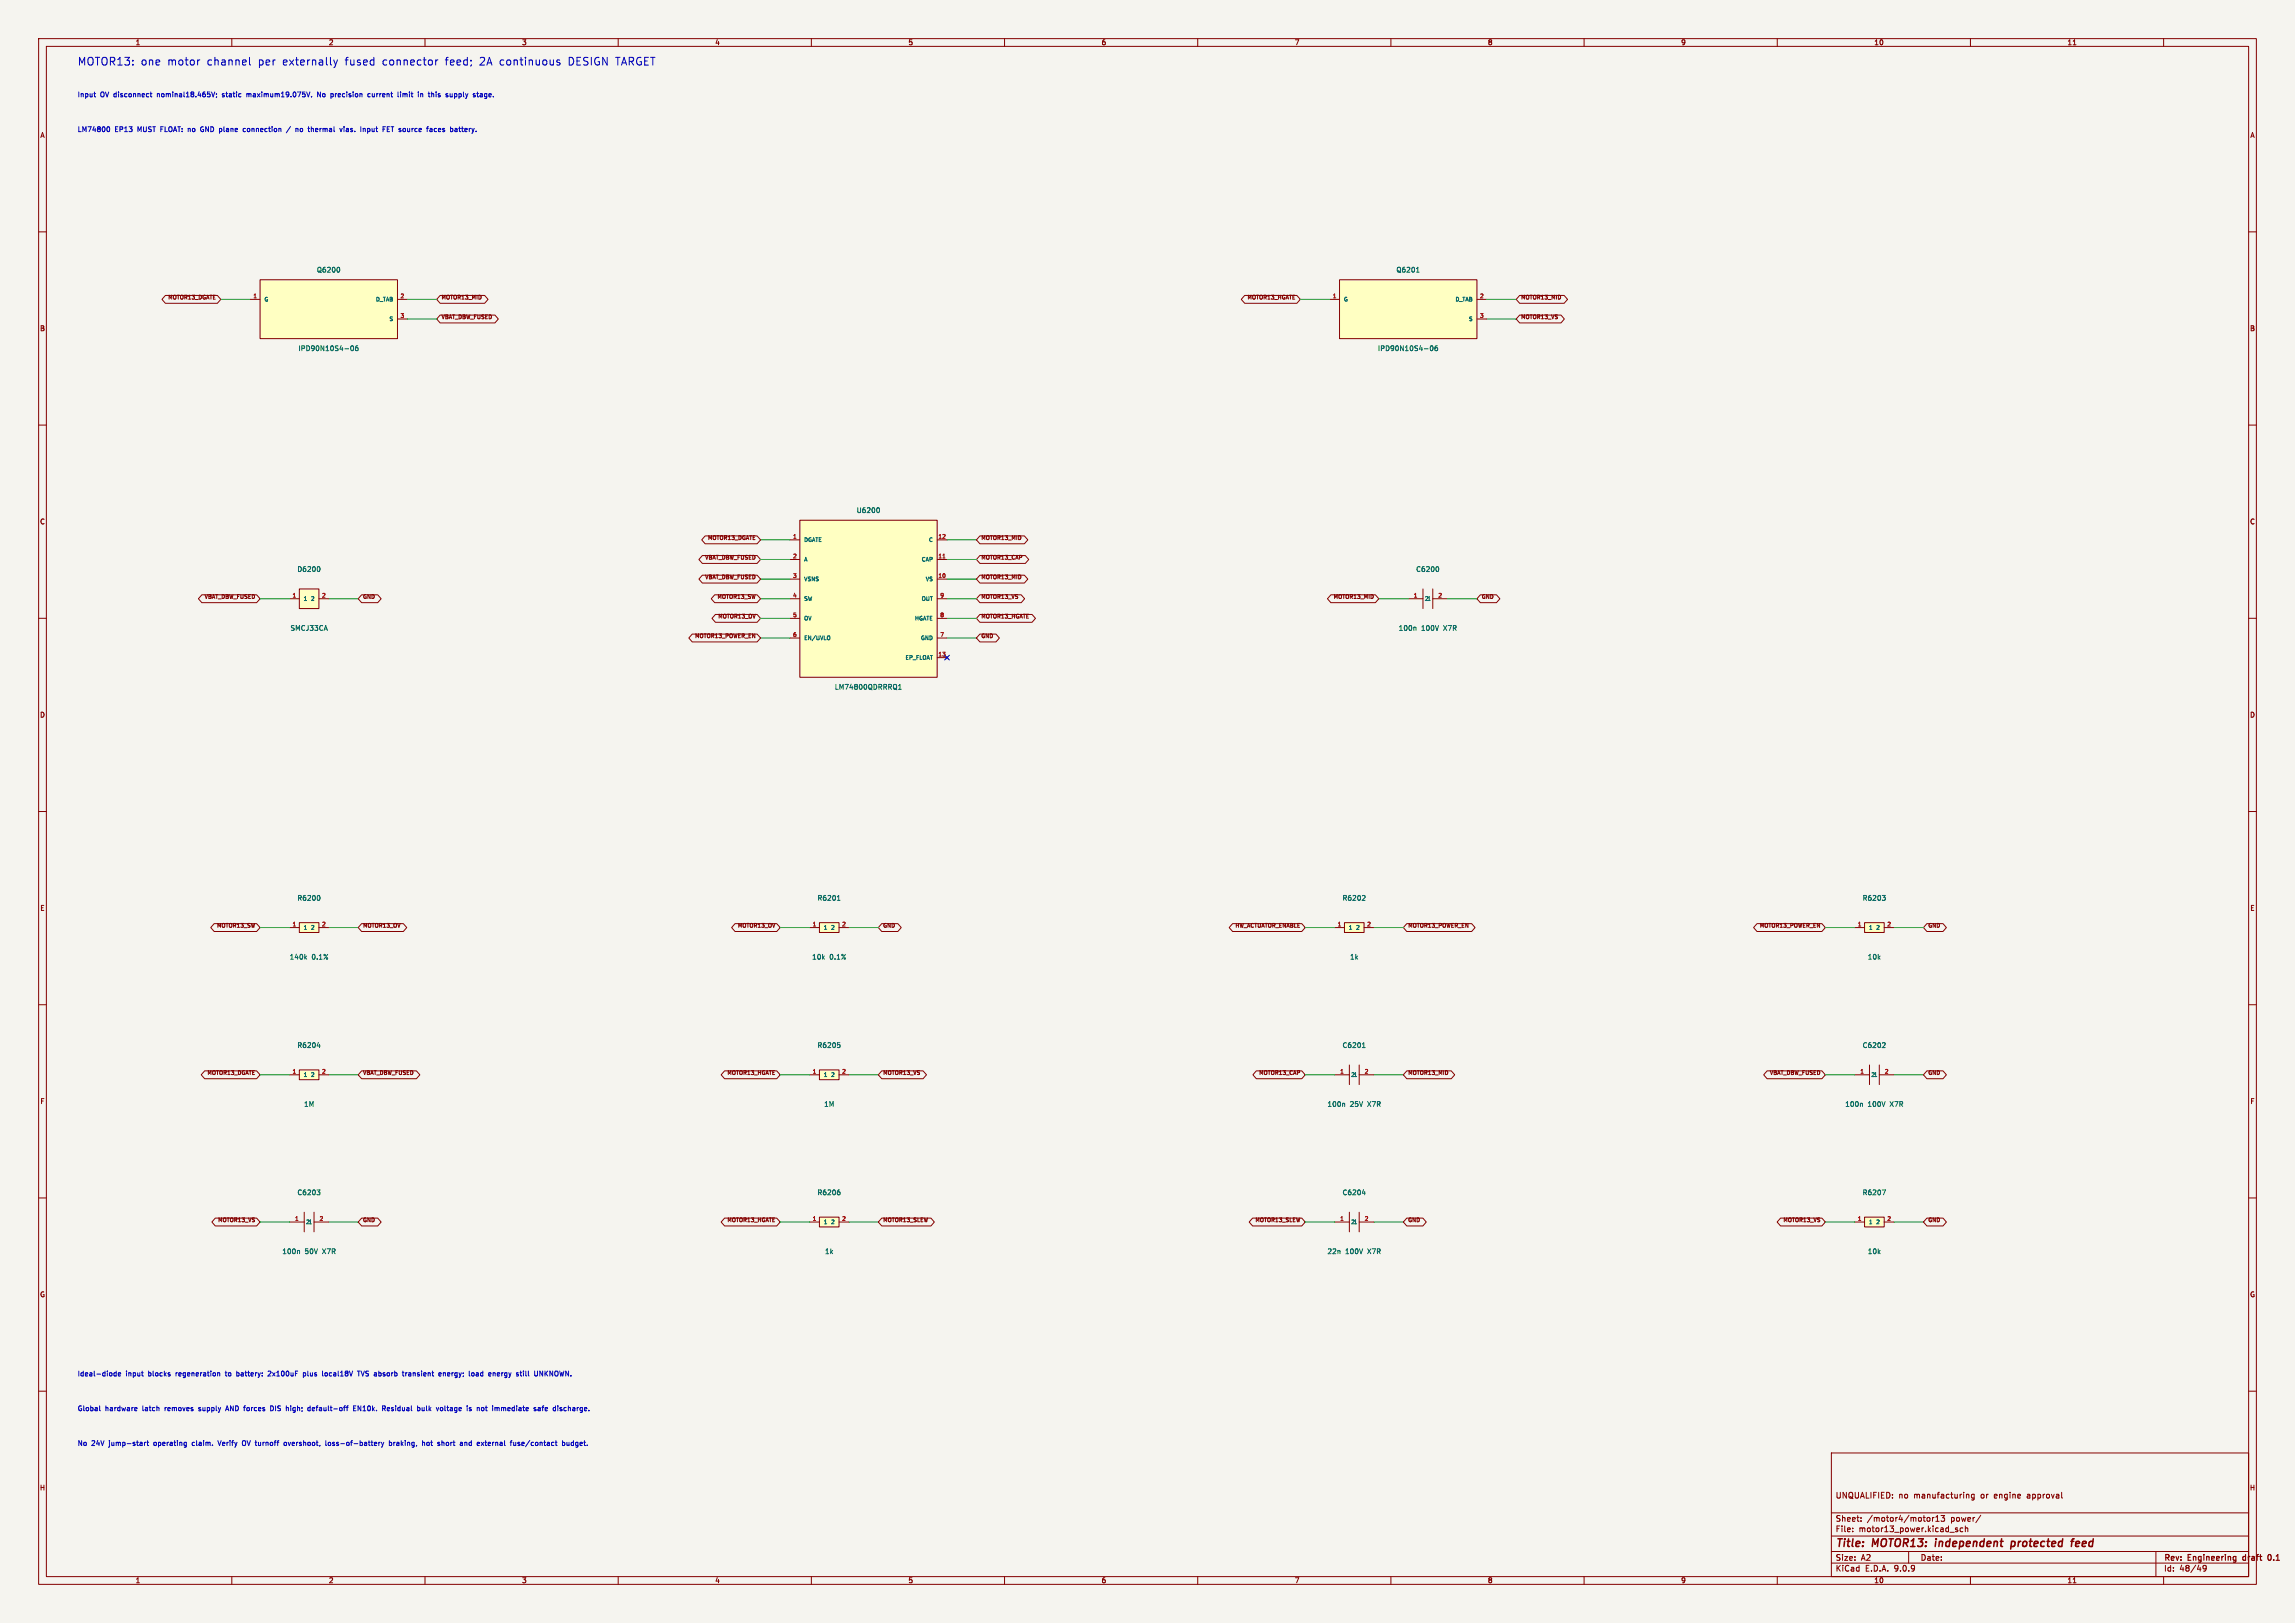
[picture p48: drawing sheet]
<svg xmlns="http://www.w3.org/2000/svg" width="594mm" height="420mm" viewBox="0 0 594 420" stroke-linecap="round" stroke-linejoin="round" font-family="sans-serif">
<defs><g id="words">
<g font-size="2.8" fill="#0000c2">
<text x="20" y="17.2">MOTOR13:</text>
<text x="36.3" y="17.2">one</text>
<text x="43.3" y="17.2">motor</text>
<text x="53.5" y="17.2">channel</text>
<text x="66.8" y="17.2">per</text>
<text x="73.1" y="17.2">externally</text>
<text x="89.4" y="17.2">fused</text>
<text x="99.1" y="17.2">connector</text>
<text x="115.4" y="17.2">feed;</text>
<text x="124.3" y="17.2">2A continuous</text>
<text x="147.4" y="17.2">DESIGN TARGET</text>
</g>
<g font-size="2.8" fill="#840000">
<text x="475" y="400.9">Title:</text>
<text x="484.7" y="400.9">MOTOR13:</text>
<text x="501.7" y="400.9">independent</text>
<text x="522.2" y="400.9">protected</text>
<text x="538.6" y="400.9">feed</text>
</g>
<g font-size="2.1" fill="#840000">
<text x="475" y="388">UNQUALIFIED:</text>
<text x="491.4" y="388">no</text>
<text x="495.4" y="388">manufacturing</text>
<text x="512.8" y="388">or</text>
<text x="516.4" y="388">engine</text>
<text x="525.1" y="388">approval</text>
<text x="475" y="394">Sheet:</text>
<text x="483.2" y="394">/motor4/motor13</text>
<text x="505" y="394">power/</text>
<text x="475" y="396.7">File:</text>
<text x="481.1" y="396.7">motor13_power.kicad_sch</text>
<text x="475" y="406.9">KiCad</text>
<text x="475" y="404.1">Size:</text>
<text x="481.7" y="404.1">A2</text>
<text x="482.7" y="406.9">E.D.A.</text>
<text x="490.3" y="406.9">9.0.9</text>
<text x="497" y="404.1">Date:</text>
<text x="560" y="404.3">Rev:</text>
<text x="560" y="406.9">Id:</text>
<text x="564.1" y="406.9">48/49</text>
<text x="566.4" y="404.3">Engineering</text>
<text x="581.2" y="404.3">draft</text>
<text x="588.3" y="404.3">0.1</text>
</g>
<g font-size="1.8" fill="#840000">
<text x="35" y="11.9">1</text>
<text x="85" y="11.9">2</text>
<text x="135" y="11.9">3</text>
<text x="185" y="11.9">4</text>
<text x="235" y="11.9">5</text>
<text x="285" y="11.9">6</text>
<text x="335" y="11.9">7</text>
<text x="385" y="11.9">8</text>
<text x="435" y="11.9">9</text>
<text x="485" y="11.9">10</text>
<text x="535" y="11.9">11</text>
<text x="10.3" y="35.9">A</text>
<text x="582.3" y="35.9">A</text>
<text x="10.3" y="85.9">B</text>
<text x="582.3" y="85.9">B</text>
<text x="10.3" y="135.9">C</text>
<text x="582.3" y="135.9">C</text>
<text x="10.3" y="185.9">D</text>
<text x="582.3" y="185.9">D</text>
<text x="10.3" y="235.9">E</text>
<text x="582.3" y="235.9">E</text>
<text x="10.3" y="285.9">F</text>
<text x="582.3" y="285.9">F</text>
<text x="10.3" y="335.9">G</text>
<text x="582.3" y="335.9">G</text>
<text x="10.2" y="385.9">H</text>
<text x="582.2" y="385.9">H</text>
<text x="35" y="409.9">1</text>
<text x="85" y="409.9">2</text>
<text x="135" y="409.9">3</text>
<text x="185" y="409.9">4</text>
<text x="235" y="409.9">5</text>
<text x="285" y="409.9">6</text>
<text x="335" y="409.9">7</text>
<text x="385" y="409.9">8</text>
<text x="435" y="409.9">9</text>
<text x="485" y="409.9">10</text>
<text x="535" y="409.9">11</text>
</g>
<g font-size="1.8" fill="#0000c2">
<text x="20" y="25.5">Input</text>
<text x="25.9" y="25.5">OV disconnect</text>
<text x="40.9" y="25.5">nominal18.465V;</text>
<text x="58" y="25.5">static</text>
<text x="64.5" y="25.5">maximum19.075V.</text>
<text x="83" y="25.5">No</text>
<text x="86.7" y="25.5">precision</text>
<text x="96.5" y="25.5">current</text>
<text x="104.4" y="25.5">limit</text>
<text x="109.9" y="25.5">in</text>
<text x="112.8" y="25.5">this</text>
<text x="117.5" y="25.5">supply</text>
<text x="124.8" y="25.5">stage.</text>
<text x="20" y="34.5">LM74800</text>
<text x="29.7" y="34.5">EP13</text>
<text x="35.7" y="34.5">MUST FLOAT: no</text>
<text x="52.6" y="34.5">GND plane</text>
<text x="64" y="34.5">connection</text>
<text x="75.5" y="34.5">/</text>
<text x="78" y="34.5">no</text>
<text x="81.5" y="34.5">thermal</text>
<text x="89.9" y="34.5">vias.</text>
<text x="95.4" y="34.5">Input</text>
<text x="101.4" y="34.5">FET source</text>
<text x="113.2" y="34.5">faces</text>
<text x="119.5" y="34.5">battery.</text>
<text x="20" y="356.5">Ideal-diode</text>
<text x="32.5" y="356.5">input</text>
<text x="38.5" y="356.5">blocks</text>
<text x="45.8" y="356.5">regeneration</text>
<text x="58.9" y="356.5">to</text>
<text x="61.9" y="356.5">battery:</text>
<text x="70.3" y="356.5">2x100uF</text>
<text x="79.5" y="356.5">plus</text>
<text x="84.7" y="356.5">local18V</text>
<text x="94.1" y="356.5">TVS absorb</text>
<text x="106.1" y="356.5">transient</text>
<text x="115.7" y="356.5">energy;</text>
<text x="123.7" y="356.5">load</text>
<text x="129" y="356.5">energy</text>
<text x="136.4" y="356.5">still</text>
<text x="141.2" y="356.5">UNKNOWN.</text>
<text x="20" y="365.5">Global</text>
<text x="27.2" y="365.5">hardware</text>
<text x="37" y="365.5">latch</text>
<text x="42.9" y="365.5">removes</text>
<text x="51.9" y="365.5">supply</text>
<text x="59.2" y="365.5">AND forces</text>
<text x="71.1" y="365.5">DIS</text>
<text x="75.3" y="365.5">high;</text>
<text x="81.2" y="365.5">default-off</text>
<text x="93.2" y="365.5">EN10k.</text>
<text x="100.9" y="365.5">Residual</text>
<text x="110.1" y="365.5">bulk</text>
<text x="115.3" y="365.5">voltage</text>
<text x="123.4" y="365.5">is</text>
<text x="126.2" y="365.5">not</text>
<text x="130.4" y="365.5">immediate</text>
<text x="141.3" y="365.5">safe</text>
<text x="146.5" y="365.5">discharge.</text>
<text x="20" y="374.5">No</text>
<text x="23.7" y="374.5">24V</text>
<text x="28.3" y="374.5">jump-start</text>
<text x="40.1" y="374.5">operating</text>
<text x="50.2" y="374.5">claim.</text>
<text x="57.2" y="374.5">Verify</text>
<text x="63.6" y="374.5">OV turnoff</text>
<text x="74.8" y="374.5">overshoot,</text>
<text x="85.8" y="374.5">loss-of-battery</text>
<text x="102.4" y="374.5">braking,</text>
<text x="111.2" y="374.5">hot</text>
<text x="115.4" y="374.5">short</text>
<text x="121.4" y="374.5">and</text>
<text x="126" y="374.5">external</text>
<text x="134.9" y="374.5">fuse/contact</text>
<text x="148.4" y="374.5">budget.</text>
</g>
<g font-size="1.8" fill="#006464">
<text x="81.9" y="70.7">Q6200</text>
<text x="361.3" y="70.7">Q6201</text>
<text x="77.1" y="91">IPD90N10S4-06</text>
<text x="356.5" y="91">IPD90N10S4-06</text>
<text x="221.6" y="132.9">U6200</text>
<text x="76.9" y="148.2">D6200</text>
<text x="366.4" y="148.2">C6200</text>
<text x="75.1" y="163.4">SMCJ33CA</text>
<text x="361.9" y="163.4">100n</text>
<text x="367.9" y="163.4">100V</text>
<text x="373.7" y="163.4">X7R</text>
<text x="215.9" y="178.7">LM74800QDRRRQ1</text>
<text x="76.9" y="233.3">R6200</text>
<text x="211.5" y="233.3">R6201</text>
<text x="347.4" y="233.3">R6202</text>
<text x="482" y="233.3">R6203</text>
<text x="74.9" y="248.5">140k</text>
<text x="80.7" y="248.5">0.1%</text>
<text x="210.1" y="248.5">10k</text>
<text x="214.7" y="248.5">0.1%</text>
<text x="349.3" y="248.5">1k</text>
<text x="483.3" y="248.5">10k</text>
<text x="76.9" y="271.4">R6204</text>
<text x="211.5" y="271.4">R6205</text>
<text x="347.4" y="271.4">C6201</text>
<text x="482" y="271.4">C6202</text>
<text x="78.6" y="286.6">1M</text>
<text x="213.2" y="286.6">1M</text>
<text x="343.5" y="286.6">100n</text>
<text x="349.4" y="286.6">25V</text>
<text x="354.1" y="286.6">X7R</text>
<text x="477.5" y="286.6">100n</text>
<text x="483.4" y="286.6">100V</text>
<text x="489.3" y="286.6">X7R</text>
<text x="76.9" y="309.5">C6203</text>
<text x="211.5" y="309.5">R6206</text>
<text x="347.4" y="309.5">C6204</text>
<text x="482" y="309.5">R6207</text>
<text x="73" y="324.7">100n</text>
<text x="78.9" y="324.7">50V</text>
<text x="83.6" y="324.7">X7R</text>
<text x="213.4" y="324.7">1k</text>
<text x="343.5" y="324.7">22n</text>
<text x="348.2" y="324.7">100V</text>
<text x="354.1" y="324.7">X7R</text>
<text x="483.3" y="324.7">10k</text>
</g>
<g font-size="1.4" fill="#840000">
<text x="43.4" y="77.5">MOTOR13_DGATE</text>
<text x="114.2" y="77.5">MOTOR13_MID</text>
<text x="322.7" y="77.5">MOTOR13_HGATE</text>
<text x="393.6" y="77.5">MOTOR13_MID</text>
<text x="114.2" y="82.6">VBAT_DBW_FUSED</text>
<text x="393.6" y="82.6">MOTOR13_VS</text>
<text x="183.1" y="139.8">MOTOR13_DGATE</text>
<text x="253.9" y="139.8">MOTOR13_MID</text>
<text x="182.3" y="149.9">VBAT_DBW_FUSED</text>
<text x="182.3" y="144.9">VBAT_DBW_FUSED</text>
<text x="253.9" y="149.9">MOTOR13_MID</text>
<text x="253.9" y="144.9">MOTOR13_CAP</text>
<text x="52.8" y="155">VBAT_DBW_FUSED</text>
<text x="93.9" y="155">GND</text>
<text x="185.5" y="155">MOTOR13_SW</text>
<text x="253.9" y="155">MOTOR13_VS</text>
<text x="345" y="155">MOTOR13_MID</text>
<text x="383.4" y="155">GND</text>
<text x="185.7" y="160.1">MOTOR13_OV</text>
<text x="253.9" y="160.1">MOTOR13_HGATE</text>
<text x="179.7" y="165.2">MOTOR13_POWER_EN</text>
<text x="253.9" y="165.2">GND</text>
<text x="56" y="240.1">MOTOR13_SW</text>
<text x="93.9" y="240.1">MOTOR13_OV</text>
<text x="190.8" y="240.1">MOTOR13_OV</text>
<text x="228.5" y="240.1">GND</text>
<text x="319.6" y="240.1">HW_ACTUATOR_ENABLE</text>
<text x="364.4" y="240.1">MOTOR13_POWER_EN</text>
<text x="455.3" y="240.1">MOTOR13_POWER_EN</text>
<text x="499" y="240.1">GND</text>
<text x="53.5" y="278.2">MOTOR13_DGATE</text>
<text x="93.9" y="278.2">VBAT_DBW_FUSED</text>
<text x="188.1" y="278.2">MOTOR13_HGATE</text>
<text x="228.5" y="278.2">MOTOR13_VS</text>
<text x="325.7" y="278.2">MOTOR13_CAP</text>
<text x="364.4" y="278.2">MOTOR13_MID</text>
<text x="457.9" y="278.2">VBAT_DBW_FUSED</text>
<text x="499" y="278.2">GND</text>
<text x="56.3" y="316.3">MOTOR13_VS</text>
<text x="93.9" y="316.3">GND</text>
<text x="188.1" y="316.3">MOTOR13_HGATE</text>
<text x="228.5" y="316.3">MOTOR13_SLEW</text>
<text x="324.8" y="316.3">MOTOR13_SLEW</text>
<text x="364.4" y="316.3">GND</text>
<text x="461.4" y="316.3">MOTOR13_VS</text>
<text x="499" y="316.3">GND</text>
</g>
<g font-size="1.4" fill="#a90000">
<text x="65.4" y="77.2">1</text>
<text x="103.5" y="77.2">2</text>
<text x="344.8" y="77.2">1</text>
<text x="382.9" y="77.2">2</text>
<text x="103.5" y="82.3">3</text>
<text x="382.9" y="82.3">3</text>
<text x="205.1" y="139.4">1</text>
<text x="242.7" y="139.4">12</text>
<text x="205.1" y="144.5">2</text>
<text x="205.1" y="149.6">3</text>
<text x="242.7" y="144.5">11</text>
<text x="242.7" y="149.6">10</text>
<text x="75.6" y="154.7">1</text>
<text x="83.2" y="154.7">2</text>
<text x="205.1" y="154.7">4</text>
<text x="243.2" y="154.7">9</text>
<text x="365.8" y="154.7">1</text>
<text x="372.1" y="154.7">2</text>
<text x="205.1" y="159.8">5</text>
<text x="243.2" y="159.8">8</text>
<text x="205.1" y="164.8">6</text>
<text x="243.2" y="164.8">7</text>
<text x="242.7" y="169.9">13</text>
<text x="75.6" y="239.8">1</text>
<text x="83.2" y="239.8">2</text>
<text x="210.2" y="239.8">1</text>
<text x="217.8" y="239.8">2</text>
<text x="346.1" y="239.8">1</text>
<text x="353.7" y="239.8">2</text>
<text x="480.7" y="239.8">1</text>
<text x="488.3" y="239.8">2</text>
<text x="75.6" y="277.9">1</text>
<text x="83.2" y="277.9">2</text>
<text x="210.2" y="277.9">1</text>
<text x="217.8" y="277.9">2</text>
<text x="346.7" y="277.9">1</text>
<text x="353.1" y="277.9">2</text>
<text x="481.4" y="277.9">1</text>
<text x="487.7" y="277.9">2</text>
<text x="76.2" y="316">1</text>
<text x="82.6" y="316">2</text>
<text x="210.2" y="316">1</text>
<text x="217.8" y="316">2</text>
<text x="346.7" y="316">1</text>
<text x="353.1" y="316">2</text>
<text x="480.7" y="316">1</text>
<text x="488.3" y="316">2</text>
</g>
<g font-size="1.4" fill="#006464">
<text x="68.3" y="78.2">G</text>
<text x="97.1" y="78.2">D_TAB</text>
<text x="100.6" y="83.3">S</text>
<text x="347.7" y="78.2">G</text>
<text x="376.5" y="78.2">D_TAB</text>
<text x="380" y="83.3">S</text>
<text x="208" y="140.4">DGATE</text>
<text x="240.3" y="140.4">C</text>
<text x="208" y="145.5">A</text>
<text x="238.4" y="145.5">CAP</text>
<text x="78.5" y="155.7">1</text>
<text x="80.3" y="155.7">2</text>
<text x="208" y="150.6">VSNS</text>
<text x="208" y="155.7">SW</text>
<text x="238.4" y="155.7">OUT</text>
<text x="239.5" y="150.6">VS</text>
<text x="368.6" y="155.7">21</text>
<text x="208" y="160.8">OV</text>
<text x="236.7" y="160.8">HGATE</text>
<text x="208" y="165.8">EN/UVLO</text>
<text x="238.2" y="165.8">GND</text>
<text x="234.2" y="170.9">EP_FLOAT</text>
<text x="78.5" y="240.8">1</text>
<text x="80.3" y="240.8">2</text>
<text x="213.1" y="240.8">1</text>
<text x="214.9" y="240.8">2</text>
<text x="349" y="240.8">1</text>
<text x="350.8" y="240.8">2</text>
<text x="483.6" y="240.8">1</text>
<text x="485.4" y="240.8">2</text>
<text x="78.5" y="278.9">1</text>
<text x="80.3" y="278.9">2</text>
<text x="213.1" y="278.9">1</text>
<text x="214.9" y="278.9">2</text>
<text x="349.6" y="278.9">21</text>
<text x="484.2" y="278.9">21</text>
<text x="79" y="317">21</text>
<text x="213.1" y="317">1</text>
<text x="214.9" y="317">2</text>
<text x="349.6" y="317">21</text>
<text x="483.6" y="317">1</text>
<text x="485.4" y="317">2</text>
</g>
</g></defs>
<path d="M0 0h594v420h-594z" fill="#f5f4ef" stroke="#f5f4ef" stroke-width=".26"/>
<g fill="none" stroke="#840000" stroke-width=".26">
<path d="M10 10h574v400h-574zM12 12h570v396h-570zM60 10v2M110 10v2M160 10v2M210 10v2M260 10v2M310 10v2M360 10v2M410 10v2M460 10v2M510 10v2"/>
<path d="M536.6 11.6h.7M560 10v2M10 60h2M582 60h2M10 110h2M582 110h2M10 160h2M582 160h2M10 210h2M582 210h2M10 260h2M582 260h2"/>
<path d="M10 310h2M582 310h2M10 360h2M474 376h108v32h-108zM582 360h2M474 397.5h108M474 391.5h108M479.5 396.2v.2M479.5 395.4v.2M481.7 393.5v.2M481.7 392.7v.2M499 392.7l.5 .3v.5l-.5 .2"/>
<path d="M500.2 392.7v1M500.6 392.7l-.4 .3M501 393.7h.9M501 392.6l.5-.4v1.5M502.4 392.2h.9l-.5 .5 .4 .2v.6l-.2 .2-.6-.2M506.7 395.4h-.4l-.2 .2 .1 .2 .5 .1v.4h-.6M508 395.4h-.4l-.3 .3 .2 .6h.5M508.7 395.5l.5-.1 .1 1M508.7 394.9v1.5M509.2 386.7l.4 .2v.8M511 386.7h-.5l-.3 .3 .2 .6h.6M511 386.7v1.2l-.3 .3-.4-.1"/>
<path d="M512.7 392.1l-1.3 1.9M533.7 387.6l.1 .1M60 408v2M110 408v2M160 408v2M210 408v2M260 408v2M310 408v2M360 408v2M410 408v2M460 408v2M474 404.5h108"/>
<path d="M474 401.5h108M494 401.5v3M510 408v2M536.6 409.6h.7M558 401.5v6.5M560 408v2M570.2 405.4v.3l.3 .3 .5-.3M571 405.4v.8l-.3 .3-.4 .1"/>
</g>
<path d="M580.6 402.9v.7M587.7 402.4l-.2-.1a.8 .8 0 0 0-.5 .7 .8 .8 0 0 0 .5 .8l.2-.2" fill="none" stroke="#840000" stroke-width=".3"/>
<path d="M501 398.9l-.1 1.3M520.6 399h.8M520.7 398.9l-.3 2M536 398.9h.8M536.8 398.2l-.5 .3-.2 1.7M538 398.9l-.6 .1-.2 .9 .2 .3 .6-.1M538.2 399.3l-1 .2M520.5 400.1h.8" fill="none" stroke="#840000" stroke-width=".4"/>
<path d="M482.6 238.8h5.1v2.5h-5.1z" fill="#ffffc2"/>
<path d="M482.6 238.8h5.1v2.5h-5.1zM480.1 240h2.5M487.7 240h2.5" fill="none" stroke="#840000" stroke-width=".26"/>
<path d="M487.2 231.7h.8l-.5 .5M487.7 232.2l.3 .2-.3 .6" fill="none" stroke="#006464" stroke-width=".26"/>
<path d="M212.1 276.9h5.1v2.5h-5.1z" fill="#ffffc2"/>
<path d="M209.5 278.1h2.6M212.1 276.9h5.1v2.5h-5.1zM217.2 278.1h2.5M74.9 316.2h3.8M78.7 313.7v5.1M81.3 313.7v5.1M81.3 316.2h3.8" fill="none" stroke="#840000" stroke-width=".26"/>
<path d="M216.8 269.8h.6M217.2 270.3l.2 .2-.2 .6M82 307.9h.8l-.4 .5M82.6 308.4l.2 .2-.2 .6M77.3 323.6l.2 .2v.6" fill="none" stroke="#006464" stroke-width=".26"/>
<path d="M77.5 276.9h5v2.5h-5z" fill="#ffffc2"/>
<path d="M74.9 278.1h2.6M77.5 276.9h5v2.5h-5zM82.5 278.1h2.6" fill="none" stroke="#840000" stroke-width=".26"/>
<path d="M82.1 270.7h.8M82.7 270.2v.9" fill="none" stroke="#006464" stroke-width=".26"/>
<path d="M346.7 72.4h35.6v15.2h-35.6z" fill="#ffffc2"/>
<path d="M344.2 77.5h2.5M346.7 72.4h35.6v15.2h-35.6zM382.3 77.5h2.5M382.3 82.6h2.5" fill="none" stroke="#840000" stroke-width=".26"/>
<path d="M366.6 70.4h.7M366.8 69.3l.2-.1v1.2M370.3 89.6l.2-.1a.62 .62 0 0 1 .4 .6 .62 .62 0 0 1-.5 .6l-.2-.4zM372 89.5l-.6 .3v.7l.2 .2 .4-.1v-.6h-.4l-.2 .2" fill="none" stroke="#006464" stroke-width=".26"/>
<path d="M212.1 315h5.1v2.5h-5.1z" fill="#ffffc2"/>
<path d="M209.5 316.2h2.6M212.1 315h5.1v2.5h-5.1zM217.2 316.2h2.5" fill="none" stroke="#840000" stroke-width=".26"/>
<path d="M217.1 307.9h.2M217.2 308.4l.2 .2-.2 .6" fill="none" stroke="#006464" stroke-width=".26"/>
<path d="M212.1 238.8h5.1v2.5h-5.1z" fill="#ffffc2"/>
<path d="M212.1 238.8h5.1v2.5h-5.1zM209.5 240h2.6M217.2 240h2.5" fill="none" stroke="#840000" stroke-width=".26"/>
<path d="M216.7 233h.7M216.8 232l.3-.3v1.3" fill="none" stroke="#006464" stroke-width=".26"/>
<path d="M348 238.8h5.1v2.5h-5.1z" fill="#ffffc2"/>
<path d="M348 238.8h5.1v2.5h-5.1zM345.4 240h2.6M353.1 240h2.5" fill="none" stroke="#840000" stroke-width=".26"/>
<path d="M353.1 231.7l.2 .3v.3l-.8 .7h.8" fill="none" stroke="#006464" stroke-width=".26"/>
<path d="M77.5 238.8h5v2.5h-5z" fill="#ffffc2"/>
<path d="M77.5 238.8h5v2.5h-5zM74.9 240h2.6M82.5 240h2.6M345.4 278.1h3.8M349.2 275.6v5.1M351.8 275.6v5.1M351.8 278.1h3.8" fill="none" stroke="#840000" stroke-width=".26"/>
<path d="M82.5 231.7a.79 .79 0 0 1 0 1.3M79 247.7l.4 .5M79.4 247.4l-.5 .5M352.6 271.1h.7M352.7 270.1l.3-.3v1.3M347.9 285.5l.1 .2v.6" fill="none" stroke="#006464" stroke-width=".26"/>
<path d="M207 134.6h35.6v40.7h-35.6z" fill="#ffffc2"/>
<g fill="none" stroke="#840000" stroke-width=".26">
<path d="M204.5 139.7h2.5M207 134.6h35.6v40.7h-35.6zM242.6 139.7h2.5M204.5 144.8h2.5M204.5 149.9h2.5M204.5 154.9h2.5M242.6 144.8h2.5M242.6 149.9h2.5M242.6 154.9h2.5M204.5 160h2.5M204.5 165.1h2.5M242.6 160h2.5"/>
<path d="M242.6 165.1h2.5M242.6 170.2h2.5M244.7 169.8l.8 .8M245.5 169.8l-.8 .8"/>
</g>
<path d="M227.3 131.4a.79 .79 0 0 1 0 1.3M214.7 164.6l.1 .3-.1 .6M232.6 178.4h.7M232.6 177.5l.3-.4v1.3" fill="none" stroke="#006464" stroke-width=".26"/>
<path d="M244 144.4h.6" fill="none" stroke="#a90000" stroke-width=".26"/>
<path d="M482.6 315h5.1v2.5h-5.1z" fill="#ffffc2"/>
<g fill="none" stroke="#840000" stroke-width=".26">
<path d="M364.5 154.9h3.8M368.3 152.4v5.1M370.8 152.4v5.1M370.8 154.9h3.8M480.1 278.1h3.8M483.9 275.6v5.1M486.4 275.6v5.1M486.4 278.1h3.8M345.4 316.2h3.8M349.2 313.7v5.1M351.8 316.2h3.8M351.8 313.7v5.1"/>
<path d="M480.1 316.2h2.5M482.6 315h5.1v2.5h-5.1zM487.7 316.2h2.5"/>
</g>
<path d="M372.1 146.6a.79 .79 0 0 1 0 1.3M366.3 162.3l.2 .2v.6M487.7 269.8l.3 .3-.1 .3-.7 .7h.8M481.9 285.5l.2 .2v.6M352.6 308.8h.8M353.2 308.3v.9M487.2 307.9h.8l-.5 1.3" fill="none" stroke="#006464" stroke-width=".26"/>
<path d="M67.3 72.4h35.6v15.2h-35.6z" fill="#ffffc2"/>
<path d="M64.8 77.5h2.5M67.3 72.4h35.6v15.2h-35.6zM102.9 77.5h2.5M102.9 82.6h2.5" fill="none" stroke="#840000" stroke-width=".26"/>
<path d="M87.8 69.2l.1 .4-.1 .8M90.9 89.6l.2-.1a.62 .62 0 0 1 .4 .6 .62 .62 0 0 1-.5 .6l-.2-.4zM92.6 89.5l-.6 .3v.7l.2 .2 .4-.1v-.6h-.4l-.2 .2" fill="none" stroke="#006464" stroke-width=".26"/>
<path d="M77.5 152.4h5v5.1h-5z" fill="#ffffc2"/>
<g fill="none" stroke="#840000" stroke-width=".26">
<path d="M42.8 76.5h13.5l.8 1-.8 1h-13.5l-.9-1zM113.9 76.5h11.5l.9 1-.9 1h-11.5l-.9-1zM322.2 76.5h13.5l.8 1-.8 1h-13.5l-.9-1zM393.3 76.5h11.5l.9 1-.9 1h-11.5l-.9-1zM113.9 81.5h14.2l.9 1.1-.9 1h-14.2l-.9-1zM393.3 81.5h10.7l.9 1.1-.9 1h-10.7l-.9-1zM182.5 138.7h13.5l.8 1-.8 1h-13.5l-.9-1zM253.6 138.7h11.5l.9 1-.9 1h-11.5l-.9-1zM52.2 153.9h14.2l.9 1-.9 1.1h-14.2l-.8-1.1zM74.9 154.9h2.6M77.5 152.4h5v5.1h-5zM82.5 154.9h2.6"/>
<path d="M93.6 153.9h4.2l.9 1-.9 1.1h-4.2l-.9-1.1zM181.8 148.8h14.2l.8 1.1-.8 1h-14.2l-.9-1zM181.8 143.8h14.2l.8 1-.8 1h-14.2l-.9-1zM185 153.9h11l.8 1-.8 1.1h-11l-.9-1.1zM185.2 159h10.8l.8 1-.8 1h-10.8l-.9-1zM253.6 148.8h11.5l.9 1.1-.9 1h-11.5l-.9-1zM253.6 153.9h10.7l.9 1-.9 1.1h-10.7l-.9-1.1zM253.6 159h13.5l.9 1-.9 1h-13.5l-.9-1zM253.6 143.8h11.8l.9 1-.9 1h-11.8l-.9-1zM344.5 153.9h11.5l.9 1-.9 1.1h-11.5l-.9-1.1zM383.2 153.9h4.1l.9 1-.9 1.1h-4.1l-.9-1.1zM179.2 164.1h16.8l.8 1-.8 1h-16.8l-.9-1z"/>
<path d="M253.6 164.1h4.2l.9 1-.9 1h-4.2l-.9-1zM55.4 239h11l.9 1-.9 1h-11l-.9-1zM93.6 239h10.8l.9 1-.9 1h-10.8l-.9-1zM190.2 239h10.8l.9 1-.9 1h-10.8l-.8-1zM228.2 239h4.2l.9 1-.9 1h-4.2l-.9-1zM319 239h17.9l.9 1-.9 1h-17.9l-.9-1zM364.1 239h16.8l.9 1-.9 1h-16.8l-.9-1zM454.8 239h16.8l.8 1-.8 1h-16.8l-.9-1zM498.7 239h4.2l.9 1-.9 1h-4.2l-.9-1zM53 277.1h13.4l.9 1-.9 1h-13.4l-.9-1zM93.6 277.1h14.2l.9 1-.9 1h-14.2l-.9-1zM187.5 277.1h13.5l.9 1-.9 1h-13.5l-.8-1z"/>
<path d="M228.2 277.1h10.7l.9 1-.9 1h-10.7l-.9-1zM325.2 277.1h11.7l.9 1-.9 1h-11.7l-.9-1zM364.1 277.1h11.5l.9 1-.9 1h-11.5l-.9-1zM457.4 277.1h14.2l.8 1-.8 1h-14.2l-.9-1zM498.7 277.1h4.2l.9 1-.9 1h-4.2l-.9-1zM55.7 315.2h10.7l.9 1-.9 1h-10.7l-.9-1zM93.6 315.2h4.2l.9 1-.9 1h-4.2l-.9-1zM187.5 315.2h13.5l.9 1-.9 1h-13.5l-.8-1zM228.2 315.2h12.7l.9 1-.9 1h-12.7l-.9-1zM324.2 315.2h12.7l.9 1-.9 1h-12.7l-.9-1zM364.1 315.2h4.2l.9 1-.9 1h-4.2l-.9-1zM460.9 315.2h10.7l.8 1-.8 1h-10.7l-.9-1z"/>
<path d="M498.7 315.2h4.2l.9 1-.9 1h-4.2l-.9-1z"/>
</g>
<path d="M82.5 146.6a.79 .79 0 0 1 0 1.3" fill="none" stroke="#006464" stroke-width=".26"/>
<g fill="none" stroke="#009600" stroke-width=".26">
<path d="M57.1 77.5h7.7M105.4 77.5h7.6M336.5 77.5h7.7M384.8 77.5h7.6M105.4 82.6h7.6M384.8 82.6h7.6M196.8 139.7h7.7M245.1 139.7h7.6M67.3 154.9h7.6M85.1 154.9h7.6M196.8 154.9h7.7M196.8 144.8h7.7"/>
<path d="M196.8 149.9h7.7M245.1 154.9h7.6M245.1 144.8h7.6M245.1 149.9h7.6M356.9 154.9h7.6M374.6 154.9h7.7M196.8 165.1h7.7M196.8 160h7.7M245.1 165.1h7.6M245.1 160h7.6M67.3 240h7.6M85.1 240h7.6"/>
<path d="M201.9 240h7.6M219.7 240h7.6M337.8 240h7.6M355.6 240h7.6M472.4 240h7.7M490.2 240h7.6M67.3 278.1h7.6M85.1 278.1h7.6M201.9 278.1h7.6M219.7 278.1h7.6M337.8 278.1h7.6M355.6 278.1h7.6"/>
<path d="M472.4 278.1h7.7M490.2 278.1h7.6M67.3 316.2h7.6M85.1 316.2h7.6M201.9 316.2h7.6M219.7 316.2h7.6M337.8 316.2h7.6M355.6 316.2h7.6M472.4 316.2h7.7M490.2 316.2h7.6"/>
</g>
<path d="M244.5 169.6l1.2 1.2M245.7 169.6l-1.2 1.2" fill="none" stroke="#000084" stroke-width=".26"/>
<g fill="none" stroke="#0000c2" stroke-width=".26">
<path d="M51.7 15.5l-.4 .1M64.6 14.8v1.8l.3 .2M86.4 15.5l.5 1.3M86.9 16.8l-.5 .7M87.3 15.5l-.4 1.3M112.8 15.5v1.3M113.3 15.5l-.3 .1-.2 .3M144.9 15.6l-.5-.1-.3 .3 .1 .3 .7 .2v.4h-.8M24.3 24.2h.5M24.5 25l.3 .1M27.8 32.9l.2-.1a.62 .62 0 0 1 .4 .7 .62 .62 0 0 1-.6 .5M38.8 24.2h.5"/>
<path d="M39 23.8v1.1l.3 .2M52.2 32.9l-.3 .4 .3 .7M54.8 23.8l.4 1.3 .4-1.3M56 24.3v.1M56.1 25v.1M56.1 25.1l-.1 .2M63.5 33.3l-.3-.1-.3 .3 .1 .5h.5M63.9 24.2v.9M64.1 24.2l-.2 .1M75.2 32.7l-1.1 1.7M76.6 33.3h.5v.8M79.4 23.8l.4 1.3 .4-1.3"/>
<path d="M79.8 32.8v1.1M80.6 32.8v1.3M80.6 25v.1M80.9 33.2l-.3 .1M82.2 25.1v-1.3l.7 1.3M85.8 24.2l.4 .1M86.2 25l-.4 .1M88 33.2l.3 .9 .3-.9M89 32.8v.1M89 33.2v.9M94 33.3h.5v.8M95.8 24.3l-.3-.1-.3 .3 .1 .5h.5"/>
<path d="M100.2 33.4h.5M100.8 32.8h-.6v1.3h.6M103 23.8v1.1l.2 .2M103.7 23.8v.1M103.7 24.2v.9M108.3 23.8v.1M108.3 24.2v.9M108.9 24.3l.3-.1 .2 .2M108.9 24.2v.9M111.4 33.2l.4 .1v.8M111.8 24.3l.3-.1 .2 .2M111.8 34l-.4 .1"/>
<path d="M111.8 33.5l-.4 .1M112.6 33.2l-.2 .3v.3l.2 .3M116.5 24.2l.1 .8h.4M117.9 33.2l.4 .1v.8M118.3 34l-.4 .1M118.3 33.5l-.4 .1M118.7 33.2h.5M118.9 32.8l.1 1.2M123.4 24.2h.5M123.6 23.8v1.1l.3 .2M30.1 354.8v1.3M30.1 355.3l-.4-.1-.2 .3 .1 .5h.5"/>
<path d="M30.6 355.6l.6-.1v-.2l-.4-.1-.2 .2 .1 .6h.5M36.6 355.2h.5M36.9 356l.2 .1M56.3 355.3h.5l.1 .8M56.3 355.2v.9M61.3 354.8v1.3M61.3 356l.1 .1M61.4 355.2l-.1 .1M69.9 354.8l-.5 .1M70.1 355.3l-.8 .8h.8M78.5 355.3h.6M78.5 355.2v1.3"/>
<path d="M79.1 356h-.6M83.5 354.8v1.1l.2 .2M84.2 355.3v.7M92.5 354.8h.7M92.9 354.8v1.3M93.5 354.8l.4 1.3M104.1 355.2h.5M104.5 356.1h.1M105 355.2v.9M105.4 355.2l-.4 .3M113.6 355.6l.6-.1-.1-.2-.3-.1-.2 .2 .1 .6h.4M114.7 355.2v.9"/>
<path d="M115.2 355.3h-.5M121.5 354.8v1.1M122.1 355.3h.6l-.1 .7h-.5zM127.6 355.3h.5l.1 .8M127.6 355.2v.9M134.6 355.2h.5M134.8 354.8v1.1M134.9 356.1h.2M135.5 354.8v.1M135.5 355.2v.9M140.4 354.8v1.3l-.7-1.3v1.3M25.8 363.8v1.1l.2 .2"/>
<path d="M35 364.2l.4 .1 .1 .2-.6 .1M35.4 365l-.4 .1M36.7 373.3l.1 .8M36.8 374l-.1 .1M36.8 373.5l-.1 .1M37.4 373.2v.9M37.8 373.2l-.4 .3M38 373.2h.5M38.2 372.8v1.1l.3 .2M47.9 373.2l.3 .1M48.2 374l-.3 .1M48.2 373.2v1.1l-.4 .2"/>
<path d="M56.4 372.8l.4 1.3M58.5 364.7h.6M58.8 363.8l-.4 1.3M63.3 372.8l-.4 .1-.2 .3 .1 .7 .5 .2M70.7 364l-.6-.2v1.3l.6-.2M73.6 373.3h.5l-.1 .7h-.4zM74.5 364.2l.1 .2v.7M80.3 364.3l-.4-.1-.2 .3 .1 .5h.5M80.3 363.8v1.3M84.3 372.8v1.1l.2 .2M85.4 373.2l-.5 .3 .1 .5 .4 .1M89.6 364.2h.5"/>
<path d="M90.1 363.8l-.3 .2v1.1M91.5 364.4h.4M92.1 363.8h-.6v1.3h.6M92.7 365.1v-1.3l.7 1.3M98.1 373.2v.9M98.4 373.2l-.3 .3M98.7 373.2l.3 .9M99 363.8h.5l.2 .2-.1 .4-.6 .1M99 374.1l-.3 .4M99.3 364.5l.4 .6M99.3 373.2l-.3 .9M100.4 364.2l-.2 .2 .2 .7"/>
<path d="M100.8 373.3l.3-.1 .3 .3-.1 .5h-.5M100.8 372.8v1.3M100.8 364.5l-.6 .1M108.2 364.2l.5 .3-.1 .5-.4 .1M109.2 364.2l.1 .8h.4M109.4 373.3h.4l.1 .8M109.4 372.8v1.3M110.7 373.2l-.2 .3v.3l.2 .3M114 364.5l.2-.3 .4 .3-.1 .5-.3 .1-.2-.3M114.4 372.8v1.3M114.9 373.3h-.5M120.3 373.3l.4-.1 .2 .2"/>
<path d="M120.3 373.2v.9M121.5 364.6l.5 .3-.2 .2-.3-.1M121.5 364.3h.4M124.5 373.2l.7 .9M125.1 364.3v.7M125.2 373.2l-.7 .9M125.6 364.2h.5M129.8 364.2v.9M129.9 364.3h-.1M132.9 373.2l.1 .8h.5M133.5 373.2v.9M134 374l.4 .1"/>
<path d="M134.4 373.2l-.4 .2 .4 .2M139.3 364.3h.5v.8M139.8 364.5l-.6 .3 .2 .3 .4-.1M140.3 364.2h.4M140.7 363.8l-.3 .2v1.1M145.1 364.6l.4 .3-.5 .2M145.1 364.2l.3 .1M145.6 373.3l.3-.1 .3 .3-.1 .5h-.5M145.6 372.8v1.3M146.7 373.2l.1 .8h.5M147.3 373.2v.9M147.9 373.3v.7"/>
</g>
<use href="#words"/>
</svg>
